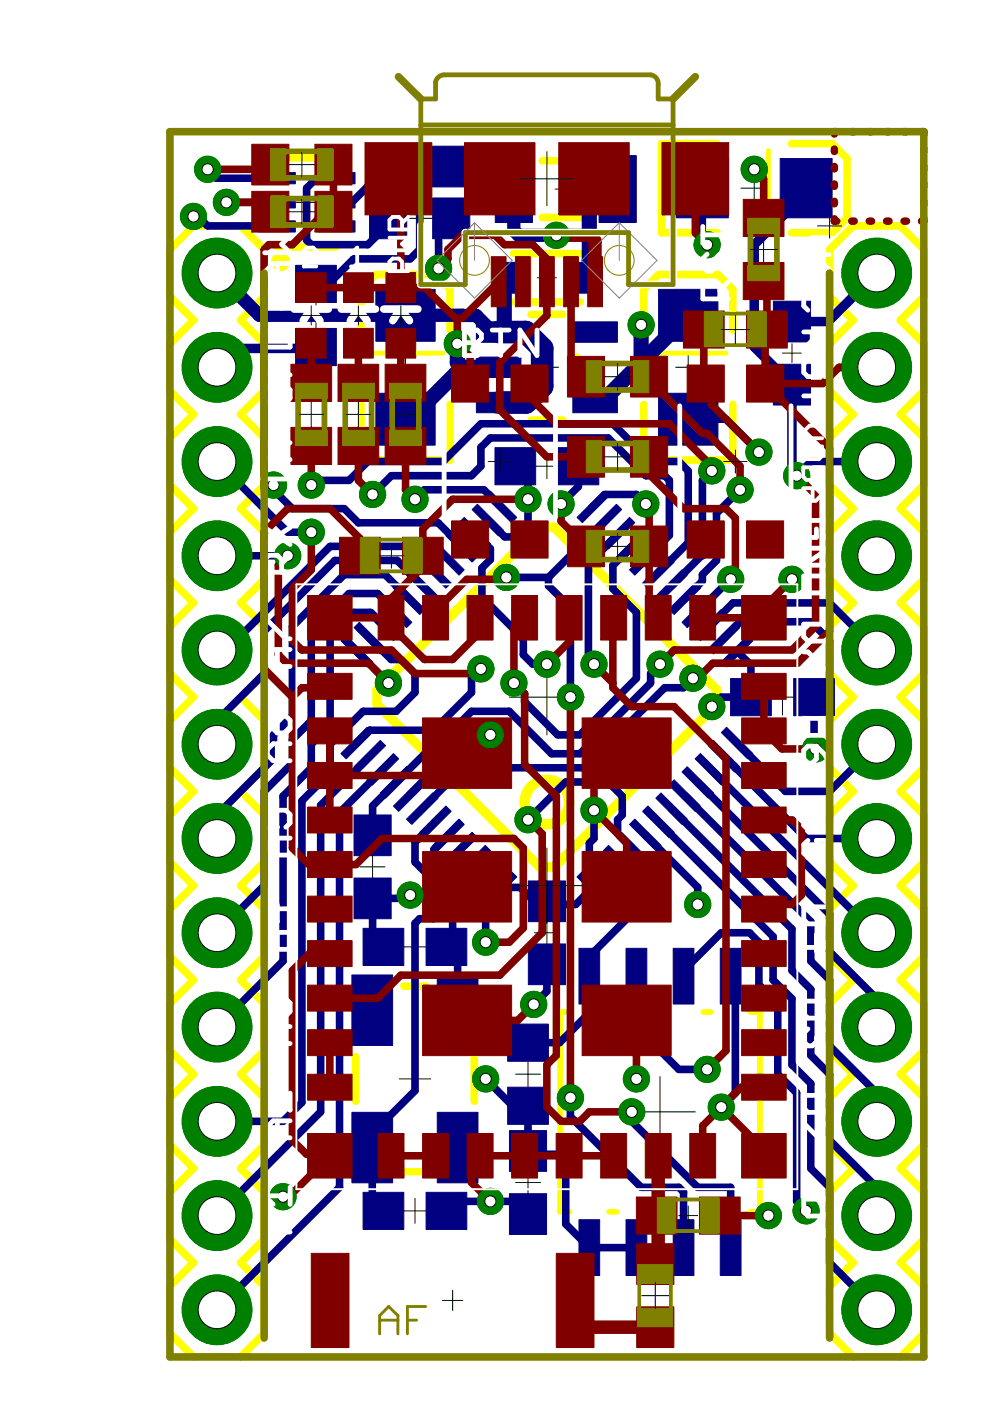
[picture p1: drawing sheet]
<svg xmlns="http://www.w3.org/2000/svg" width="210mm" height="297mm" viewBox="0 0 210 297" stroke-linecap="round" stroke-linejoin="round" font-family="sans-serif">
<g fill="none" stroke="#000" stroke-width=".21">
<path d="M86.3 35.3h5.3M89 32.7v5.2M120 37.8v4.6M157.1 39.9h5.6M159.9 37.1v5.6M42.2 57.9h7.7M46 54v7.7M62.8 42.9h4.4M65 40.7v4.4M86.1 46.3h5.7M89 43.4v5.7M113.9 58.9h4.1"/>
<path d="M116 56.9v4M117.7 40.1h4.5M182 57.9h7.7M185.9 54v7.7M64.2 66.9h5.6M67 64v5.7M83.3 77.9h5.3M86 75.2v5.3M113.5 77.9h4.9M116 75.4v5M143.3 77.9h5.3M145.9 75.2v5.3"/>
<path d="M165.9 74.9h4M167.9 72.9v4M113.3 98.8h5.3M116 96.2v5.3M116 139.8v16M108 147.8h16M162.1 147.8h7.6M165.9 144v7.6M76.3 183.8h5.3M79 181.1v5.3M88 198.1v5.3M113.3 197.8h5.3"/>
<path d="M116 195.1v5.3M85.3 200.8h5.3M84.6 228.7h6.7M88 225.4v6.7M109.3 227.8h5.3M112 225.1v5.3M132.5 235.7h14.9M139.9 228.3v14.9M85.3 256.7h5.3M88 254.1v5.3M109.3 250.7h5.3M112 248.1v5.3"/>
</g>
<g fill="none" stroke="#ff0" stroke-width="1.6">
<path d="M58.7 33.5h12.6M115 34.1h9.9M152 30.5h-11.7v18.8h11.7M167.8 30.5h8.6l3.2 3.1v12.6l-3.2 3.1h-8.6M41 47.9h10l5 5v10l-5 5 5 5v10l-5 5 5 5v9.9l-5 5 5 5v10l-5 5 5 5v10l-5 5 5 5v10l-5 5 5 5v10l-5 5 5 5v10l-5 5 5 5v10l-5 5 5 4.9v10l-5 5 5 5v10l-5 5 5 5v10l-5 5h-10l-5-5v-10l5-5-5-5v-10l5-5-5-5v-10l5-4.9-5-5v-10l5-5-5-5v-10l5-5-5-5v-10l5-5-5-5v-10l5-5-5-5v-10l5-5-5-5v-10l5-5-5-5v-9.9l5-5-5-5v-10l5-5-5-5v-10zM58.7 52.3h12.6M108.9 53.8h14.1M112 53.8v10.2M115 46.1h9.9M180.9 47.9h10l5 5v10l-5 5 5 5v10l-5 5 5 5v9.9l-5 5 5 5v10l-5 5 5 5v10l-5 5 5 5v10l-5 5 5 5v10l-5 5 5 5v10l-5 5 5 5v10l-5 5 5 4.9v10l-5 5 5 5v10l-5 5 5 5v10l-5 5h-10l-5-5v-10l5-5-5-5v-10l5-5-5-5v-10l5-4.9-5-5v-10l5-5-5-5v-10l5-5-5-5v-10l5-5-5-5v-10l5-5-5-5v-10l5-5-5-5v-10l5-5-5-5v-9.9l5-5-5-5v-10l5-5-5-5v-10zM76.5 70v-8.7l3.2-3.1h12.6l3.1 3.1v8.7M108.9 64h14.1"/>
<path d="M112.6 66.7h6.7M122.3 75.8v4.2M136.5 70v-8.7l3.1-3.1h12.6l3.2 3.1v8.7M76.5 85.7v11.8h18.9v-11.8M112.6 89.1h6.7M136.5 85.7v11.8h18.9v-11.8M85.6 209.1h4.7M75.4 224v9.5M100.6 224v9.5M85.6 248.4h4.7"/>
</g>
<path d="M162.9 31.9v16M58.7 54.7h.8v.8M78 74.9h16M137.9 74.9h16" fill="none" stroke="#ff0" stroke-width="1"/>
<path d="M79.9 146.3l34.5-34.5h3.1l34.5 34.5v3.1l-34.5 34.4h-3.1l-34.5-34.4z" fill="none" stroke="#ff0" stroke-width="2"/>
<g fill="#ff0" stroke="#ff0" stroke-width=".21">
<path d="M112 165.9a5.7 5.7 0 0 1 8.9 1.3 5.7 5.7 0 0 1-3.5 8.4 5.7 5.7 0 0 1-7.2-5.5h2a3.7 3.7 0 0 1 5.4-3.4 3.7 3.7 0 0 1 .6 6.3 3.7 3.7 0 0 1-5.9-2.4l-.1-.5h-2a5.7 5.7 0 0 1 1.8-4.2z" fill-rule="evenodd"/>
<path d="M58.2 54.1a1.92 1.92 0 0 1 3 .5 1.92 1.92 0 0 1-1.2 2.7 1.92 1.92 0 0 1-2.4-1.8h1.6a.31 .31 0 0 1 .5-.2 .31 .31 0 0 1 0 .5 .31 .31 0 0 1-.5-.2l-1.6-.1 .3-1z" fill-rule="evenodd"/>
</g>
<path d="M120.8 214.6h-2.1v42.3h2.1M129.1 214.6h1.6M139.1 214.6h1.6M149.1 214.6h1.6M159.1 214.6h2v42.3h-2M118.7 233.3a2.4 2.4 0 0 1 2.5 2.4 2.4 2.4 0 0 1-2.5 2.4M129.1 256.9h1.6M139.1 256.9h1.6M149.1 256.9h1.6" fill="none" stroke="#ff0" stroke-width="1.2"/>
<path d="M113.4 200.9l6.3 6.2M113.4 204h6.3M116.5 200.9v6.2M119.7 200.9l-6.3 6.2" fill="none" stroke="#ff0" stroke-width=".61"/>
<g fill="#000080" stroke="#000080" stroke-width=".21">
<path d="M139.6 83.4h12.6v11h-12.6z"/>
<path d="M139.6 61.3h12.6v11h-12.6z"/>
<path d="M101 83.2h9.4v4.3h-9.4z"/>
<path d="M101 75.7h9.4v4.3h-9.4z"/>
<path d="M101 68.2h9.4v4.4h-9.4z"/>
<path d="M121.5 68.2h9.4v4.4h-9.4z"/>
<path d="M121.5 83.2h9.4v4.3h-9.4z"/>
<path d="M79.7 83.4h12.6v11h-12.6z"/>
<path d="M79.7 61.3h12.6v11h-12.6z"/>
<path d="M92.7 206.7h8.6v15h-8.6z"/>
<path d="M74.6 235.8h8.6v15h-8.6z"/>
<path d="M74.6 206.7h8.6v15h-8.6z"/>
<path d="M92.7 235.8h8.6v15h-8.6z"/>
<path d="M77 252.8h8.6v7.9h-8.6z"/>
<path d="M90.3 252.8h8.7v7.9h-8.7z"/>
<path d="M90.3 196.8h8.7v7.9h-8.7z"/>
<path d="M77 196.8h8.6v7.9h-8.6z"/>
<path d="M105 33h7.9v14.2h-7.9z"/>
<path d="M127 33h7.9v14.2h-7.9z"/>
<path d="M104.4 55.6h5v6.5h-5z"/>
<path d="M122.5 55.6h5v6.5h-5z"/>
<path d="M108.4 184.8l1.2 1.1-5.6 5.6-1.1-1.1z"/>
<path d="M100.1 187.6l5.6-5.6 1.1 1.1-5.6 5.6z"/>
<path d="M102.9 179.2l1.1 1.2-5.6 5.5-1.1-1.1z"/>
<path d="M100.1 176.5l1.1 1.1-5.5 5.5-1.2-1.1z"/>
<path d="M97.3 173.7l1.1 1.1-5.5 5.6-1.1-1.2z"/>
<path d="M94.5 170.9l1.2 1.1-5.6 5.6-1.1-1.1z"/>
<path d="M86.2 173.7l5.6-5.6 1.1 1.1-5.6 5.6z"/>
<path d="M89 165.3l1.1 1.2-5.6 5.5-1.1-1.1z"/>
<path d="M80.6 168.1l5.6-5.5 1.1 1.1-5.6 5.5z"/>
<path d="M83.4 159.8l1.1 1.1-5.5 5.6-1.1-1.2z"/>
<path d="M80.6 157l1.1 1.1-5.5 5.6-1.1-1.1z"/>
<path d="M72.3 159.8l5.6-5.6 1.1 1.1-5.6 5.6z"/>
<path d="M72.3 135.8l1.1-1.1 5.6 5.6-1.1 1.1z"/>
<path d="M76.2 132l5.5 5.5-1.1 1.1-5.5-5.5z"/>
<path d="M77.9 130.3l1.1-1.1 5.5 5.5-1.1 1.1z"/>
<path d="M80.6 127.5l1.1-1.1 5.6 5.6-1.1 1.1z"/>
<path d="M84.5 123.6l5.6 5.6-1.1 1.1-5.6-5.6z"/>
<path d="M87.3 120.8l5.6 5.6-1.1 1.1-5.6-5.6z"/>
<path d="M90.1 118l5.6 5.6-1.2 1.1-5.5-5.5z"/>
<path d="M91.8 116.4l1.1-1.1 5.5 5.5-1.1 1.1z"/>
<path d="M95.7 112.5l5.5 5.5-1.1 1.2-5.6-5.6z"/>
<path d="M98.4 109.7l5.6 5.6-1.1 1.1-5.6-5.6z"/>
<path d="M101.2 106.9l5.6 5.6-1.1 1.1-5.6-5.6z"/>
<path d="M104 104.1l5.6 5.6-1.2 1.1-5.5-5.5z"/>
<path d="M127.9 104.1l1.1 1.2-5.5 5.5-1.2-1.1z"/>
<path d="M130.7 106.9l1.1 1.1-5.6 5.6-1.1-1.1z"/>
<path d="M133.5 109.7l1.1 1.1-5.6 5.6-1.1-1.1z"/>
<path d="M136.2 112.5l1.2 1.1-5.6 5.6-1.1-1.2z"/>
<path d="M133.5 120.8l5.5-5.5 1.1 1.1-5.5 5.5z"/>
<path d="M141.8 118l1.1 1.2-5.5 5.5-1.2-1.1z"/>
<path d="M144.6 120.8l1.1 1.1-5.6 5.6-1.1-1.1z"/>
<path d="M147.4 123.6l1.1 1.1-5.6 5.6-1.1-1.1z"/>
<path d="M150.2 126.4l1.1 1.1-5.6 5.6-1.1-1.1z"/>
<path d="M153 129.2l1.1 1.1-5.6 5.5-1.1-1.1z"/>
<path d="M155.7 132l1.1 1.1-5.5 5.5-1.1-1.1z"/>
<path d="M153 140.3l5.5-5.6 1.1 1.1-5.5 5.6z"/>
<path d="M154.1 154.2l5.5 5.6-1.1 1.1-5.5-5.6z"/>
<path d="M150.2 158.1l1.1-1.1 5.5 5.6-1.1 1.1z"/>
<path d="M148.5 159.8l5.6 5.5-1.1 1.2-5.6-5.6z"/>
<path d="M145.7 162.6l5.6 5.5-1.1 1.1-5.6-5.5z"/>
<path d="M142.9 165.3l5.6 5.6-1.1 1.1-5.6-5.5z"/>
<path d="M140.1 168.1l5.6 5.6-1.1 1.1-5.6-5.6z"/>
<path d="M137.4 170.9l5.5 5.6-1.1 1.1-5.6-5.6z"/>
<path d="M134.6 173.7l5.5 5.5-1.1 1.2-5.5-5.6z"/>
<path d="M131.8 176.5l5.6 5.5-1.2 1.1-5.5-5.5z"/>
<path d="M129 179.2l5.6 5.6-1.1 1.1-5.6-5.5z"/>
<path d="M126.2 182l5.6 5.6-1.1 1.1-5.6-5.6z"/>
<path d="M123.5 184.8l5.5 5.6-1.1 1.1-5.6-5.6z"/>
<path d="M112 186.8h7.9v8.6h-7.9z"/>
<path d="M112 200.1h7.9v8.7h-7.9z"/>
<path d="M154.9 143.9h8.6v7.8h-8.6z"/>
<path d="M168.3 143.9h8.6v7.8h-8.6z"/>
<path d="M122.7 201.1h4.4v11.8h-4.4z"/>
<path d="M132.7 201.1h4.4v11.8h-4.4z"/>
<path d="M142.7 201.1h4.4v11.8h-4.4z"/>
<path d="M152.7 201.1h4.4v11.8h-4.4z"/>
<path d="M152.7 258.6h4.4v11.8h-4.4z"/>
<path d="M142.7 258.6h4.4v11.8h-4.4z"/>
<path d="M132.7 258.6h4.4v11.8h-4.4z"/>
<path d="M122.7 258.6h4.4v11.8h-4.4z"/>
<path d="M62.7 69.6h8.6v7.9h-8.6z"/>
<path d="M62.7 56.3h8.6v7.8h-8.6z"/>
<path d="M78.4 31h7.8v8.6h-7.8z"/>
<path d="M91.7 31h7.9v8.6h-7.9z"/>
<path d="M91.7 42h7.9v8.6h-7.9z"/>
<path d="M78.4 42h7.8v8.6h-7.8z"/>
<path d="M118.3 94.9h8.7v7.9h-8.7z"/>
<path d="M104.9 94.9h8.7v7.9h-8.7z"/>
<path d="M54.8 46.8h7.8v2.4h-7.8z"/>
<path d="M54.8 41.7h7.8v2.4h-7.8z"/>
<path d="M54.8 36.6h7.8v2.4h-7.8z"/>
<path d="M67.5 46.8h7.8v2.4h-7.8z"/>
<path d="M67.5 41.7h7.8v2.4h-7.8z"/>
<path d="M67.5 36.6h7.8v2.4h-7.8z"/>
<path d="M107.6 217.1h8.7v7.9h-8.7z"/>
<path d="M107.6 230.5h8.7v7.9h-8.7z"/>
<path d="M108 239.7h7.9v8.6h-7.9z"/>
<path d="M108 253.1h7.9v8.6h-7.9z"/>
<path d="M143.4 33.6h11v12.6h-11z"/>
<path d="M165.4 33.6h11v12.6h-11z"/>
<path d="M75.1 172.8h7.8v8.6h-7.8z"/>
<path d="M75.1 186.2h7.8v8.6h-7.8z"/>
<path d="M164 63.9h7.9v8.6h-7.9z"/>
<path d="M164 77.2h7.9v8.7h-7.9z"/>
</g>
<g fill="none" stroke="#000080" stroke-width="1.6">
<path d="M44 35.9l1.9 1.9h12.8M71.4 37.8h-4.3l-2.1 2.1v11l1 1h12l2-2v-1.3l2.3-2.3M82.3 35.3l.6 .6M95.7 35.3l2 2h8.4l2.8 2.8M148.9 39.9v11l1 1M41 45.9h1l2 2 14.7 .1M48 42.9h10.7M71.4 48v-5.1h3.2l7.6-7.6h4.2l2.6 2.6v15l-2 2h-12l-5.3 5.3h-2.7M95.7 46.3v1.3l2.3 2.3v-1l-3-3v2.1l-2 2v6.9M130.8 40.1h.2M106.9 69.2l-1.2 1.2M46 97.9l15 14.9h5"/>
<path d="M109.3 98.8l2.7 2.7v11.3l-1 1h-4l-3.6-3.5M122.6 98.8v4.3l-3.6 3.7M145.9 88.9h8l7 7M150.9 99.8l-2 2.1v15.9h-.2l-6.3 6.4M185.9 97.9h-14l-3 3M46 117.8h15M58 102.8v1l4 4h11l3 3h16.9l5 5M66 102.8l1-.9h7l4-4h16l8-8h27.9l8 8h6l2 1.9v15.3l-6.3 6.3M79 104.8l4-3.9h17l2-2.1v-4l2-1.9h24.9l8 8h4l1 1v11.6l-5.1 5.1M88 105.9l2-2.1h12.6l3.6 3.7M100.6 113.1l3.4 3.3v2.2l-1.8 1.8v6.2l8.8 8.8v3.4l2 2h3M128.5 110.3l-12.2 12.1"/>
<path d="M131.3 113.1l-6.5 6.4v20.1l1.1 1.2M134 115.8l-4.1 4.1v4.9l5 5v14l-11.9 12h-4.8l-7-7v-1.7l-2.2-2.3M136.9 106.8l-2-2h-6.6l-2.7 2.7M156.9 103.8l-5 5v10l-3 3v1.4l-3.7 3.8M75.6 138.1l6.8 6.7M78.4 135.3l4.5 4.5h2.1l3 3v4l-4 4h-7l-7 7v6l-6 6v63.9l-4 4h-14M81.2 132.5l-2.7-2.7h-3.5l-5 5v19l-4 4v5l-6 6v35l-14 14M83.9 129.7l-3.8-3.9h-6.1l-8 8v19l-4 4v5l-6 6v20l-10 10M86.7 127l-5.1-5.2h-8.6l-11 11v19l-4 4v5l-12 12v5M89.5 124.2l-5.3-5.4h-13.2l-15 15v9l-10 10v5M92.3 121.4l-5.5-5.6h-16.8l-22 22h-2M107.4 122.4h8.9"/>
<path d="M116.3 122.4v1.8l4.6 4.6v19M150.7 132.5l4.7-4.7h20.5l10 10M153.5 135.2l3.5-3.4h14.9l4 4v8.7l-3.3 3.3v10.7l.3 .3M154.9 122.8l-7 6.9M156.3 138.1l2.9 2.9v6.8h-6.3l-2 2M102 141.8l-2 2v3l-8 8h-13.6l-2.8 2.7M104 155.8h-4.4l-12.9 12.9M139.9 140.8l-2 2v2l-14.9 15h-6.1l-8.9-9h-8l-9 9h-.9l-11.1 11.1v6.2M146.9 143.8l-2 2h-4l-16.9 17h-25.8l-8.7 8.6M156.3 157.5l10.2 10.3h9.4l10-10M78.4 160.3l-10.4 10.4v65l-22 22M81.2 163.1l-9.2 9.2v79.4l-26 26"/>
<path d="M92.3 174.2l-4.3 4.4v4.2l5 5v6l-1 1h-3l-1 1v35.4l-9.1 9.1v14.1l2.4 2.3M95.1 177l-3.1 3.1v2.7l4 4v12.7l-1.3 1.3 2.3 2.3v11.1M112 173.8l8-8h8.9l3 3v4l-1 1v2.9l3.1 3.1M125.9 171.8v6l-1 1v3l4 4-.4-.4M136.8 177l11.1 11.1v3.7M139.6 174.2l24.3 24.4v9.2l4 4v13.9l4 4v18l4 4v16l10 10M142.4 171.4l25.5 25.6v8.8l4 4v14l4 4v13.9l10 10v6M145.2 168.7l26.7 26.7v8.4l4 4v13.9l10 10v6M147.9 165.9l28 27.9v8l10 10v6M150.7 163.1l34.7 34.7h.5M153.5 160.3l17.5 17.5h14.9M87 189.8l-.7 .7h-7.3v8l2.3 2.3"/>
<path d="M106.2 188.2h4.1l5.7 5.6v-2.7M106.6 187.8l-3.6 3.6v8.4M125.7 188.2l-3.6 3.6h-6.1M131.3 182.6l3.6 3.7v6.5l-10 10v12l-6.3 6.3h-6.6M116 204.4v5.8l-2.8 2.8M134.9 207v10.8l9 8.9h6M144.9 207v-1.2l8-8h6l2 2v9l4 4v15l4 3.9v23l2 2M154.9 207l1 1v23.7l-3 3M103 228.7l5.6 5.7h3.4v9.6l.6 .7h6.4l1 1v13.8l4.9 5h10M120.9 232.7v4l15 15h8l1 1v11.8M133.9 235.7v2l14 14h7v12.8M94.7 256.7l2-2h15.3v2.7"/>
</g>
<path d="M106.9 58.9v10.3M131 40.1h-3.3l-2.8 2.8v15.9M97 72.9v4l1 1M98 77.9h7.7M98 77.9l-11 11h-1M135.9 68.9v8M145.9 66.8l-18.4 18.5h-1.3" fill="none" stroke="#000080" stroke-width="3.2"/>
<path d="M170.9 39.9v1l-11 11v21.7l8 8v18.2l1 1.1M185.9 57.9l-10.3 10.3h-7.7M67 73.6l-.3 .3h-16.7l-4 4" fill="none" stroke="#000080" stroke-width="2"/>
<path d="M105.7 70.4h5.8l3.5 3.5v8l-3.5 3.4h-5.8" fill="none" stroke="#000080" stroke-width="4.8"/>
<path d="M46 57.9l9 8.9 46 .1 3.5 3.5h1.2M108.9 40.1v8.8l1.1 1h8M124.9 58.8l.1 .1" fill="none" stroke="#000080" stroke-width="2.8"/>
<circle cx="46" cy="57.9" r="7.4" fill="#008000" stroke="#008000" stroke-width=".21"/>
<circle cx="46" cy="57.9" r="4" fill="#fff" stroke="#000" stroke-width=".21"/>
<circle cx="46" cy="77.9" r="7.4" fill="#008000" stroke="#008000" stroke-width=".21"/>
<circle cx="46" cy="77.9" r="4" fill="#fff" stroke="#000" stroke-width=".21"/>
<circle cx="46" cy="97.9" r="7.4" fill="#008000" stroke="#008000" stroke-width=".21"/>
<circle cx="46" cy="97.9" r="4" fill="#fff" stroke="#000" stroke-width=".21"/>
<circle cx="46" cy="117.8" r="7.4" fill="#008000" stroke="#008000" stroke-width=".21"/>
<circle cx="46" cy="117.8" r="4" fill="#fff" stroke="#000" stroke-width=".21"/>
<circle cx="46" cy="137.8" r="7.4" fill="#008000" stroke="#008000" stroke-width=".21"/>
<circle cx="46" cy="137.8" r="4" fill="#fff" stroke="#000" stroke-width=".21"/>
<circle cx="46" cy="157.8" r="7.4" fill="#008000" stroke="#008000" stroke-width=".21"/>
<circle cx="46" cy="157.8" r="4" fill="#fff" stroke="#000" stroke-width=".21"/>
<circle cx="46" cy="177.8" r="7.4" fill="#008000" stroke="#008000" stroke-width=".21"/>
<circle cx="46" cy="177.8" r="4" fill="#fff" stroke="#000" stroke-width=".21"/>
<circle cx="46" cy="197.8" r="7.4" fill="#008000" stroke="#008000" stroke-width=".21"/>
<circle cx="46" cy="197.8" r="4" fill="#fff" stroke="#000" stroke-width=".21"/>
<circle cx="46" cy="217.8" r="7.4" fill="#008000" stroke="#008000" stroke-width=".21"/>
<circle cx="46" cy="217.8" r="4" fill="#fff" stroke="#000" stroke-width=".21"/>
<circle cx="46" cy="237.7" r="7.4" fill="#008000" stroke="#008000" stroke-width=".21"/>
<circle cx="46" cy="237.7" r="4" fill="#fff" stroke="#000" stroke-width=".21"/>
<circle cx="46" cy="257.7" r="7.4" fill="#008000" stroke="#008000" stroke-width=".21"/>
<circle cx="46" cy="257.7" r="4" fill="#fff" stroke="#000" stroke-width=".21"/>
<circle cx="46" cy="277.7" r="7.4" fill="#008000" stroke="#008000" stroke-width=".21"/>
<circle cx="46" cy="277.7" r="4" fill="#fff" stroke="#000" stroke-width=".21"/>
<circle cx="185.9" cy="57.9" r="7.4" fill="#008000" stroke="#008000" stroke-width=".21"/>
<circle cx="185.9" cy="57.9" r="4" fill="#fff" stroke="#000" stroke-width=".21"/>
<circle cx="185.9" cy="77.9" r="7.4" fill="#008000" stroke="#008000" stroke-width=".21"/>
<circle cx="185.9" cy="77.9" r="4" fill="#fff" stroke="#000" stroke-width=".21"/>
<circle cx="185.9" cy="97.9" r="7.4" fill="#008000" stroke="#008000" stroke-width=".21"/>
<circle cx="185.9" cy="97.9" r="4" fill="#fff" stroke="#000" stroke-width=".21"/>
<circle cx="185.9" cy="117.8" r="7.4" fill="#008000" stroke="#008000" stroke-width=".21"/>
<circle cx="185.9" cy="117.8" r="4" fill="#fff" stroke="#000" stroke-width=".21"/>
<circle cx="185.9" cy="137.8" r="7.4" fill="#008000" stroke="#008000" stroke-width=".21"/>
<circle cx="185.9" cy="137.8" r="4" fill="#fff" stroke="#000" stroke-width=".21"/>
<circle cx="185.9" cy="157.8" r="7.4" fill="#008000" stroke="#008000" stroke-width=".21"/>
<circle cx="185.9" cy="157.8" r="4" fill="#fff" stroke="#000" stroke-width=".21"/>
<circle cx="185.9" cy="177.8" r="7.4" fill="#008000" stroke="#008000" stroke-width=".21"/>
<circle cx="185.9" cy="177.8" r="4" fill="#fff" stroke="#000" stroke-width=".21"/>
<circle cx="185.9" cy="197.8" r="7.4" fill="#008000" stroke="#008000" stroke-width=".21"/>
<circle cx="185.9" cy="197.8" r="4" fill="#fff" stroke="#000" stroke-width=".21"/>
<circle cx="185.9" cy="217.8" r="7.4" fill="#008000" stroke="#008000" stroke-width=".21"/>
<circle cx="185.9" cy="217.8" r="4" fill="#fff" stroke="#000" stroke-width=".21"/>
<circle cx="185.9" cy="237.7" r="7.4" fill="#008000" stroke="#008000" stroke-width=".21"/>
<circle cx="185.9" cy="237.7" r="4" fill="#fff" stroke="#000" stroke-width=".21"/>
<circle cx="185.9" cy="257.7" r="7.4" fill="#008000" stroke="#008000" stroke-width=".21"/>
<circle cx="185.9" cy="257.7" r="4" fill="#fff" stroke="#000" stroke-width=".21"/>
<circle cx="185.9" cy="277.7" r="7.4" fill="#008000" stroke="#008000" stroke-width=".21"/>
<circle cx="185.9" cy="277.7" r="4" fill="#fff" stroke="#000" stroke-width=".21"/>
<circle cx="104" cy="155.8" r="2.77" fill="#008000" stroke="#008000" stroke-width=".21"/>
<circle cx="104" cy="155.8" r="1.19" fill="#fff" stroke="#000" stroke-width=".21"/>
<circle cx="134.9" cy="228.7" r="2.77" fill="#008000" stroke="#008000" stroke-width=".21"/>
<circle cx="134.9" cy="228.7" r="1.19" fill="#fff" stroke="#000" stroke-width=".21"/>
<circle cx="152.9" cy="234.7" r="2.77" fill="#008000" stroke="#008000" stroke-width=".21"/>
<circle cx="152.9" cy="234.7" r="1.19" fill="#fff" stroke="#000" stroke-width=".21"/>
<circle cx="104" cy="254.7" r="2.77" fill="#008000" stroke="#008000" stroke-width=".21"/>
<circle cx="104" cy="254.7" r="1.19" fill="#fff" stroke="#000" stroke-width=".21"/>
<circle cx="149.9" cy="51.9" r="2.77" fill="#008000" stroke="#008000" stroke-width=".21"/>
<circle cx="149.9" cy="51.9" r="1.19" fill="#fff" stroke="#000" stroke-width=".21"/>
<circle cx="167.9" cy="122.8" r="2.77" fill="#008000" stroke="#008000" stroke-width=".21"/>
<circle cx="167.9" cy="122.8" r="1.19" fill="#fff" stroke="#000" stroke-width=".21"/>
<circle cx="160.9" cy="95.9" r="2.77" fill="#008000" stroke="#008000" stroke-width=".21"/>
<circle cx="160.9" cy="95.9" r="1.19" fill="#fff" stroke="#000" stroke-width=".21"/>
<circle cx="60" cy="253.7" r="2.77" fill="#008000" stroke="#008000" stroke-width=".21"/>
<circle cx="60" cy="253.7" r="1.19" fill="#fff" stroke="#000" stroke-width=".21"/>
<circle cx="113.2" cy="213" r="2.77" fill="#008000" stroke="#008000" stroke-width=".21"/>
<circle cx="113.2" cy="213" r="1.19" fill="#fff" stroke="#000" stroke-width=".21"/>
<circle cx="87" cy="189.8" r="2.77" fill="#008000" stroke="#008000" stroke-width=".21"/>
<circle cx="87" cy="189.8" r="1.19" fill="#fff" stroke="#000" stroke-width=".21"/>
<circle cx="172.9" cy="158.8" r="2.77" fill="#008000" stroke="#008000" stroke-width=".21"/>
<circle cx="172.9" cy="158.8" r="1.19" fill="#fff" stroke="#000" stroke-width=".21"/>
<circle cx="97" cy="72.9" r="2.77" fill="#008000" stroke="#008000" stroke-width=".21"/>
<circle cx="97" cy="72.9" r="1.19" fill="#fff" stroke="#000" stroke-width=".21"/>
<circle cx="125.9" cy="171.8" r="2.77" fill="#008000" stroke="#008000" stroke-width=".21"/>
<circle cx="125.9" cy="171.8" r="1.19" fill="#fff" stroke="#000" stroke-width=".21"/>
<circle cx="147.9" cy="191.8" r="2.77" fill="#008000" stroke="#008000" stroke-width=".21"/>
<circle cx="147.9" cy="191.8" r="1.19" fill="#fff" stroke="#000" stroke-width=".21"/>
<circle cx="112" cy="105.9" r="2.77" fill="#008000" stroke="#008000" stroke-width=".21"/>
<circle cx="112" cy="105.9" r="1.19" fill="#fff" stroke="#000" stroke-width=".21"/>
<circle cx="162.9" cy="257.7" r="2.77" fill="#008000" stroke="#008000" stroke-width=".21"/>
<circle cx="162.9" cy="257.7" r="1.19" fill="#fff" stroke="#000" stroke-width=".21"/>
<circle cx="41" cy="45.9" r="2.77" fill="#008000" stroke="#008000" stroke-width=".21"/>
<circle cx="41" cy="45.9" r="1.19" fill="#fff" stroke="#000" stroke-width=".21"/>
<circle cx="118" cy="49.9" r="2.77" fill="#008000" stroke="#008000" stroke-width=".21"/>
<circle cx="118" cy="49.9" r="1.19" fill="#fff" stroke="#000" stroke-width=".21"/>
<circle cx="103" cy="199.8" r="2.77" fill="#008000" stroke="#008000" stroke-width=".21"/>
<circle cx="103" cy="199.8" r="1.19" fill="#fff" stroke="#000" stroke-width=".21"/>
<circle cx="170.9" cy="256.7" r="2.77" fill="#008000" stroke="#008000" stroke-width=".21"/>
<circle cx="170.9" cy="256.7" r="1.19" fill="#fff" stroke="#000" stroke-width=".21"/>
<circle cx="103" cy="228.7" r="2.77" fill="#008000" stroke="#008000" stroke-width=".21"/>
<circle cx="103" cy="228.7" r="1.19" fill="#fff" stroke="#000" stroke-width=".21"/>
<circle cx="150.9" cy="149.8" r="2.77" fill="#008000" stroke="#008000" stroke-width=".21"/>
<circle cx="150.9" cy="149.8" r="1.19" fill="#fff" stroke="#000" stroke-width=".21"/>
<circle cx="119" cy="106.8" r="2.77" fill="#008000" stroke="#008000" stroke-width=".21"/>
<circle cx="119" cy="106.8" r="1.19" fill="#fff" stroke="#000" stroke-width=".21"/>
<circle cx="159.9" cy="35.9" r="2.77" fill="#008000" stroke="#008000" stroke-width=".21"/>
<circle cx="159.9" cy="35.9" r="1.19" fill="#fff" stroke="#000" stroke-width=".21"/>
<circle cx="44" cy="35.9" r="2.77" fill="#008000" stroke="#008000" stroke-width=".21"/>
<circle cx="44" cy="35.9" r="1.19" fill="#fff" stroke="#000" stroke-width=".21"/>
<circle cx="135.9" cy="68.9" r="2.77" fill="#008000" stroke="#008000" stroke-width=".21"/>
<circle cx="135.9" cy="68.9" r="1.19" fill="#fff" stroke="#000" stroke-width=".21"/>
<circle cx="88" cy="105.9" r="2.77" fill="#008000" stroke="#008000" stroke-width=".21"/>
<circle cx="88" cy="105.9" r="1.19" fill="#fff" stroke="#000" stroke-width=".21"/>
<circle cx="120.9" cy="232.7" r="2.77" fill="#008000" stroke="#008000" stroke-width=".21"/>
<circle cx="120.9" cy="232.7" r="1.19" fill="#fff" stroke="#000" stroke-width=".21"/>
<circle cx="107.4" cy="122.4" r="2.77" fill="#008000" stroke="#008000" stroke-width=".21"/>
<circle cx="107.4" cy="122.4" r="1.19" fill="#fff" stroke="#000" stroke-width=".21"/>
<circle cx="120.9" cy="147.8" r="2.77" fill="#008000" stroke="#008000" stroke-width=".21"/>
<circle cx="120.9" cy="147.8" r="1.19" fill="#fff" stroke="#000" stroke-width=".21"/>
<circle cx="149.9" cy="226.7" r="2.77" fill="#008000" stroke="#008000" stroke-width=".21"/>
<circle cx="149.9" cy="226.7" r="1.19" fill="#fff" stroke="#000" stroke-width=".21"/>
<circle cx="125.9" cy="140.8" r="2.77" fill="#008000" stroke="#008000" stroke-width=".21"/>
<circle cx="125.9" cy="140.8" r="1.19" fill="#fff" stroke="#000" stroke-width=".21"/>
<circle cx="116" cy="140.8" r="2.77" fill="#008000" stroke="#008000" stroke-width=".21"/>
<circle cx="116" cy="140.8" r="1.19" fill="#fff" stroke="#000" stroke-width=".21"/>
<circle cx="112" cy="173.8" r="2.77" fill="#008000" stroke="#008000" stroke-width=".21"/>
<circle cx="112" cy="173.8" r="1.19" fill="#fff" stroke="#000" stroke-width=".21"/>
<circle cx="156.9" cy="103.8" r="2.77" fill="#008000" stroke="#008000" stroke-width=".21"/>
<circle cx="156.9" cy="103.8" r="1.19" fill="#fff" stroke="#000" stroke-width=".21"/>
<circle cx="154.9" cy="122.8" r="2.77" fill="#008000" stroke="#008000" stroke-width=".21"/>
<circle cx="154.9" cy="122.8" r="1.19" fill="#fff" stroke="#000" stroke-width=".21"/>
<circle cx="146.9" cy="143.8" r="2.77" fill="#008000" stroke="#008000" stroke-width=".21"/>
<circle cx="146.9" cy="143.8" r="1.19" fill="#fff" stroke="#000" stroke-width=".21"/>
<circle cx="150.9" cy="99.8" r="2.77" fill="#008000" stroke="#008000" stroke-width=".21"/>
<circle cx="150.9" cy="99.8" r="1.19" fill="#fff" stroke="#000" stroke-width=".21"/>
<circle cx="102" cy="141.8" r="2.77" fill="#008000" stroke="#008000" stroke-width=".21"/>
<circle cx="102" cy="141.8" r="1.19" fill="#fff" stroke="#000" stroke-width=".21"/>
<circle cx="66" cy="112.8" r="2.77" fill="#008000" stroke="#008000" stroke-width=".21"/>
<circle cx="66" cy="112.8" r="1.19" fill="#fff" stroke="#000" stroke-width=".21"/>
<circle cx="82.4" cy="144.8" r="2.77" fill="#008000" stroke="#008000" stroke-width=".21"/>
<circle cx="82.4" cy="144.8" r="1.19" fill="#fff" stroke="#000" stroke-width=".21"/>
<circle cx="61" cy="117.8" r="2.77" fill="#008000" stroke="#008000" stroke-width=".21"/>
<circle cx="61" cy="117.8" r="1.19" fill="#fff" stroke="#000" stroke-width=".21"/>
<circle cx="79" cy="104.8" r="2.77" fill="#008000" stroke="#008000" stroke-width=".21"/>
<circle cx="79" cy="104.8" r="1.19" fill="#fff" stroke="#000" stroke-width=".21"/>
<circle cx="66" cy="102.8" r="2.77" fill="#008000" stroke="#008000" stroke-width=".21"/>
<circle cx="66" cy="102.8" r="1.19" fill="#fff" stroke="#000" stroke-width=".21"/>
<circle cx="136.9" cy="106.8" r="2.77" fill="#008000" stroke="#008000" stroke-width=".21"/>
<circle cx="136.9" cy="106.8" r="1.19" fill="#fff" stroke="#000" stroke-width=".21"/>
<circle cx="133.9" cy="235.7" r="2.77" fill="#008000" stroke="#008000" stroke-width=".21"/>
<circle cx="133.9" cy="235.7" r="1.19" fill="#fff" stroke="#000" stroke-width=".21"/>
<circle cx="109" cy="144.8" r="2.77" fill="#008000" stroke="#008000" stroke-width=".21"/>
<circle cx="109" cy="144.8" r="1.19" fill="#fff" stroke="#000" stroke-width=".21"/>
<circle cx="58" cy="102.8" r="2.77" fill="#008000" stroke="#008000" stroke-width=".21"/>
<circle cx="58" cy="102.8" r="1.19" fill="#fff" stroke="#000" stroke-width=".21"/>
<circle cx="93" cy="56.9" r="2.77" fill="#008000" stroke="#008000" stroke-width=".21"/>
<circle cx="93" cy="56.9" r="1.19" fill="#fff" stroke="#000" stroke-width=".21"/>
<circle cx="139.9" cy="140.8" r="2.77" fill="#008000" stroke="#008000" stroke-width=".21"/>
<circle cx="139.9" cy="140.8" r="1.19" fill="#fff" stroke="#000" stroke-width=".21"/>
<circle cx="168.9" cy="100.9" r="2.77" fill="#008000" stroke="#008000" stroke-width=".21"/>
<circle cx="168.9" cy="100.9" r="1.19" fill="#fff" stroke="#000" stroke-width=".21"/>
<circle cx="48" cy="42.9" r="2.77" fill="#008000" stroke="#008000" stroke-width=".21"/>
<circle cx="48" cy="42.9" r="1.19" fill="#fff" stroke="#000" stroke-width=".21"/>
<g fill="#800000" stroke="#800000" stroke-width=".21">
<path d="M81.7 77.2h8.6v7.9h-8.6z"/>
<path d="M81.7 90.6h8.6v7.9h-8.6z"/>
<path d="M81.8 57.8h6.3v6.3h-6.3z"/>
<path d="M81.8 69.6h6.3v6.3h-6.3z"/>
<path d="M133.7 92.5h7.9v8.7h-7.9z"/>
<path d="M120.3 92.5h7.9v8.7h-7.9z"/>
<path d="M133.7 75.5h7.9v8.7h-7.9z"/>
<path d="M120.3 75.5h7.9v8.7h-7.9z"/>
<path d="M124.6 54.4h3.1v10.6h-3.1z"/>
<path d="M104.2 54.4h3.1v10.6h-3.1z"/>
<path d="M119.5 54.4h3.1v10.6h-3.1z"/>
<path d="M114.4 54.4h3.1v10.6h-3.1z"/>
<path d="M109.3 54.4h3.1v10.6h-3.1z"/>
<path d="M140.3 30.2h14.2v15.4h-14.2z"/>
<path d="M77.4 30.2h14.2v15.4h-14.2z"/>
<path d="M118.5 30.2h14.9v15.4h-14.9z"/>
<path d="M98.5 30.2h14.9v15.4h-14.9z"/>
<path d="M157.2 126.3h9.5v9.4h-9.5z"/>
<path d="M65.2 126.3h9.5v9.4h-9.5z"/>
<path d="M65.2 240.3h9.5v9.5h-9.5z"/>
<path d="M157.2 240.3h9.5v9.5h-9.5z"/>
<path d="M157.2 227.8h9.5v5.5h-9.5z"/>
<path d="M157.2 218.3h9.5v5.5h-9.5z"/>
<path d="M157.2 208.9h9.5v5.5h-9.5z"/>
<path d="M157.2 199.4h9.5v5.5h-9.5z"/>
<path d="M157.2 190h9.5v5.5h-9.5z"/>
<path d="M157.2 180.6h9.5v5.5h-9.5z"/>
<path d="M157.2 171.1h9.5v5.5h-9.5z"/>
<path d="M157.2 161.7h9.5v5.5h-9.5z"/>
<path d="M157.2 152.2h9.5v5.5h-9.5z"/>
<path d="M157.2 142.8h9.5v5.5h-9.5z"/>
<path d="M146.2 240.3h5.5v9.5h-5.5z"/>
<path d="M136.8 240.3h5.5v9.5h-5.5z"/>
<path d="M127.4 240.3h5.5v9.5h-5.5z"/>
<path d="M117.9 240.3h5.5v9.5h-5.5z"/>
<path d="M108.5 240.3h5.5v9.5h-5.5z"/>
<path d="M99 240.3h5.5v9.5h-5.5z"/>
<path d="M89.6 240.3h5.5v9.5h-5.5z"/>
<path d="M80.2 240.3h5.5v9.5h-5.5z"/>
<path d="M146.2 126.3h5.5v9.4h-5.5z"/>
<path d="M136.8 126.3h5.5v9.4h-5.5z"/>
<path d="M127.4 126.3h5.5v9.4h-5.5z"/>
<path d="M117.9 126.3h5.5v9.4h-5.5z"/>
<path d="M108.5 126.3h5.5v9.4h-5.5z"/>
<path d="M99 126.3h5.5v9.4h-5.5z"/>
<path d="M89.6 126.3h5.5v9.4h-5.5z"/>
<path d="M80.2 126.3h5.5v9.4h-5.5z"/>
<path d="M65.2 142.8h9.5v5.5h-9.5z"/>
<path d="M65.2 152.2h9.5v5.5h-9.5z"/>
<path d="M65.2 161.7h9.5v5.5h-9.5z"/>
<path d="M65.2 171.1h9.5v5.5h-9.5z"/>
<path d="M65.2 180.6h9.5v5.5h-9.5z"/>
<path d="M65.2 190h9.5v5.5h-9.5z"/>
<path d="M65.2 199.4h9.5v5.5h-9.5z"/>
<path d="M65.2 208.9h9.5v5.5h-9.5z"/>
<path d="M65.2 218.3h9.5v5.5h-9.5z"/>
<path d="M65.2 227.8h9.5v5.5h-9.5z"/>
<path d="M123.4 152.2h18.9v15h-18.9z"/>
<path d="M89.6 152.2h18.9v15h-18.9z"/>
<path d="M89.6 180.6h18.9v14.9h-18.9z"/>
<path d="M89.6 208.9h18.9v14.9h-18.9z"/>
<path d="M123.4 208.9h18.9v14.9h-18.9z"/>
<path d="M123.4 180.6h18.9v14.9h-18.9z"/>
<path d="M117.9 265.7h8v20h-8z"/>
<path d="M66 265.7h8v20h-8z"/>
<path d="M134.9 253.8h8.7v7.9h-8.7z"/>
<path d="M148.3 253.8h8.6v7.9h-8.6z"/>
<path d="M135 277.1h7.9v8.6h-7.9z"/>
<path d="M135 263.7h7.9v8.6h-7.9z"/>
<path d="M72 113.9h8.6v7.9h-8.6z"/>
<path d="M85.3 113.9h8.7v7.9h-8.7z"/>
<path d="M145.7 77.4h7.9v7.9h-7.9z"/>
<path d="M158.3 77.4h7.9v7.9h-7.9z"/>
<path d="M145.7 110.4h7.9v7.9h-7.9z"/>
<path d="M158.3 110.4h7.9v7.9h-7.9z"/>
<path d="M157.6 55.6h8.6v7.9h-8.6z"/>
<path d="M157.6 42.3h8.6v7.8h-8.6z"/>
<path d="M95.7 77.4h7.9v7.9h-7.9z"/>
<path d="M108.3 77.4h7.9v7.9h-7.9z"/>
<path d="M95.7 110.4h7.9v7.9h-7.9z"/>
<path d="M108.3 110.4h7.9v7.9h-7.9z"/>
<path d="M61.7 77.2h8.6v7.9h-8.6z"/>
<path d="M61.7 90.6h8.6v7.9h-8.6z"/>
<path d="M62.8 57.8h6.4v6.3h-6.4z"/>
<path d="M62.8 69.6h6.4v6.3h-6.4z"/>
<path d="M72.8 57.8h6.3v6.3h-6.3z"/>
<path d="M72.8 69.6h6.3v6.3h-6.3z"/>
<path d="M71.7 77.2h8.6v7.9h-8.6z"/>
<path d="M71.7 90.6h8.6v7.9h-8.6z"/>
<path d="M53.4 30.6h7.9v8.6h-7.9z"/>
<path d="M66.8 30.6h7.8v8.6h-7.8z"/>
<path d="M144.9 65.9h8.6v7.9h-8.6z"/>
<path d="M158.3 65.9h8.6v7.9h-8.6z"/>
<path d="M133.7 111.5h7.9v8.7h-7.9z"/>
<path d="M120.3 111.5h7.9v8.7h-7.9z"/>
<path d="M66.8 40.6h7.8v8.6h-7.8z"/>
<path d="M53.4 40.6h7.9v8.6h-7.9z"/>
</g>
<g fill="none" stroke="#800000" stroke-width="1.6">
<path d="M57.3 34.9l-1 1h-12.3M70.7 34.9v10h-1.7l-7 7h-5l-1 1v48l2 1.9M84.5 37.9l.5 .5v22.6M147.4 37.9v11.5l2.5 2.5M159.9 35.9l2 2v8.3M176.9 31.6v.5M176.9 35.3v.5M176.9 39v.5M177.4 27.9h-.5v.5M180.6 27.9h.5M184.3 27.9h.5M188 27.9h.5"/>
<path d="M191.7 27.9h.5M195.4 27.9h.5v.5M195.9 31.6v.5M195.9 35.3v.5M195.9 39v.5M48 42.9h7.3l2 2M93 56.9l2-2v-2l3-3h7l2 2h6l3 3v12l-10 10v10l10 10h8.2M105.7 59.7l-7.7 7.8h-1v5.4l2.7 2.7v5.7h1.7M121.1 59.7v17l3.1 3.2M161.9 59.6l.7 .7v9.6l-.4 .4v11M176.9 46.4v.5h.5M176.9 42.7v.5"/>
<path d="M180.6 46.9h.5M184.3 46.9h.5M188 46.9h.5M191.7 46.9h.5M195.9 42.7v.5M195.9 46.4v.5h-.5M66 61h24.1l6.9 6.9M66 72.8v8.4M76 72.8v8.4M85 72.8v7.4l1 1M137.9 79.9h-.3v.7l11.3 11.3h1l7 6.9v5M149.2 69.9v8.7l1.6 1.6"/>
<path d="M185.9 77.9h-8l-3.5 3.4h-12.2M66 94.6v8.2M76 94.6v7.3l3 2.9M86 94.6v9.2l2 2.1M112.3 81.3v2.9l5.7 5.7h23.9l9 8.9v1M137.6 96.9v3.6l7.3 7.3h9l2 2v12l-1 1M150.8 80.2l-1.2 1.1M150.8 80.2v5.7l10.1 10M162.2 81.3l13.7 13.7v38.8l-6.8 6.8h-18l-3.2 3.2h-1M61 117.8l-2 2v19l1.8 1.8h17.4l4.2 4.2M66 112.8v8l-4 4v11l2 2h19l5 5h13l1-1M76.3 117.8v-3.6l-6.3-6.4h-9l-5 5v29l6 6"/>
<path d="M112 105.9h-16l-6.3 6.2v8l-6.8 6.8v5.9l7.1 7h6l5-5v-3l.8-.8M119 106.8v3.7l5.2 5.3M136.9 106.8l.7 .7v21.6l2 1.9M168.9 100.9l4 3.9v28l-5 5h-25l-3 3M83 130.9l-13.1 .1M107.4 122.4l-.4 .4h-8l-6 6v1.5l-.6 .7v-3.6M111.2 131l-2.2 2.2v11.6l2.2 2.3v15l6.8 6.7v55l-2 1.9v9l3 3h4l1.9-2h9M120.7 131v5.1l-4.7 4.7M130.1 131l-.2 .1v14.7l4 4h9l11 11v62l-4 3.9M167.9 122.8l-6 6 .1 2.2h-13M62 147.8v32l3.5 3.5h10l5.5-5.5h28l2 2v17l-3 3h-5M69.9 155v18.9"/>
<path d="M69.9 145.5l-.2 .3h-5.7l-2 2M104 155.8l-3.9 3.9h-1.1l-4.7 4.7h-24.4M120.9 147.8v84.9M125.9 140.8l4 4M130.9 157.8l2 1.9-7 6.9v5.2l7 6.9v9.3l.7 .8M162 145.5v9.5l3.8 3.8h7.1M112 173.8l3 3v21l-9 9h-21l-4.9 4.8h-10.2l.2 .2M162 173.9h6l1.9 1.9v14l-2 2h-5l-.9 .9M99 188l-2.7 2.8-1-1h-8.3M69.9 202.2l1.4-1.4h-4.3l-5 5v35.9l3 3h4.6l.3 .3-8.6 8.7h-1.3M113.2 213l-3.4 3.3h-10.8M132.9 216.3l2 2.1v10.3"/>
<path d="M69.9 221.1v9.4M152.9 234.7l9.1 9.1v1.2M162 230.5h-4.8l-8.2 8.2v6.3M82.9 245h9.5M101.8 245h28.3M101.8 241.6v3.4M101.8 245l-1.8 1.9v3.8l4 4M152.6 257.7h10.3"/>
</g>
<path d="M84.5 37.9h.4" fill="none" stroke="#800000" stroke-width="2"/>
<path d="M118 49.9h6.9l1.3 1.2v8.6" fill="none" stroke="#800000" stroke-width="2.8"/>
<path d="M139.2 257.7v.7l.4 .3M139.6 245v22.4l-.7 .6M121.9 275.7v6l.4-.3h16.6" fill="none" stroke="#800000" stroke-width="2.9"/>
<circle cx="46" cy="57.9" r="7.4" fill="#008000" stroke="#008000" stroke-width=".21"/>
<circle cx="46" cy="57.9" r="4" fill="#fff" stroke="#000" stroke-width=".21"/>
<circle cx="46" cy="77.9" r="7.4" fill="#008000" stroke="#008000" stroke-width=".21"/>
<circle cx="46" cy="77.9" r="4" fill="#fff" stroke="#000" stroke-width=".21"/>
<circle cx="46" cy="97.9" r="7.4" fill="#008000" stroke="#008000" stroke-width=".21"/>
<circle cx="46" cy="97.9" r="4" fill="#fff" stroke="#000" stroke-width=".21"/>
<circle cx="46" cy="117.8" r="7.4" fill="#008000" stroke="#008000" stroke-width=".21"/>
<circle cx="46" cy="117.8" r="4" fill="#fff" stroke="#000" stroke-width=".21"/>
<circle cx="46" cy="137.8" r="7.4" fill="#008000" stroke="#008000" stroke-width=".21"/>
<circle cx="46" cy="137.8" r="4" fill="#fff" stroke="#000" stroke-width=".21"/>
<circle cx="46" cy="157.8" r="7.4" fill="#008000" stroke="#008000" stroke-width=".21"/>
<circle cx="46" cy="157.8" r="4" fill="#fff" stroke="#000" stroke-width=".21"/>
<circle cx="46" cy="177.8" r="7.4" fill="#008000" stroke="#008000" stroke-width=".21"/>
<circle cx="46" cy="177.8" r="4" fill="#fff" stroke="#000" stroke-width=".21"/>
<circle cx="46" cy="197.8" r="7.4" fill="#008000" stroke="#008000" stroke-width=".21"/>
<circle cx="46" cy="197.8" r="4" fill="#fff" stroke="#000" stroke-width=".21"/>
<circle cx="46" cy="217.8" r="7.4" fill="#008000" stroke="#008000" stroke-width=".21"/>
<circle cx="46" cy="217.8" r="4" fill="#fff" stroke="#000" stroke-width=".21"/>
<circle cx="46" cy="237.7" r="7.4" fill="#008000" stroke="#008000" stroke-width=".21"/>
<circle cx="46" cy="237.7" r="4" fill="#fff" stroke="#000" stroke-width=".21"/>
<circle cx="46" cy="257.7" r="7.4" fill="#008000" stroke="#008000" stroke-width=".21"/>
<circle cx="46" cy="257.7" r="4" fill="#fff" stroke="#000" stroke-width=".21"/>
<circle cx="46" cy="277.7" r="7.4" fill="#008000" stroke="#008000" stroke-width=".21"/>
<circle cx="46" cy="277.7" r="4" fill="#fff" stroke="#000" stroke-width=".21"/>
<circle cx="185.9" cy="57.9" r="7.4" fill="#008000" stroke="#008000" stroke-width=".21"/>
<circle cx="185.9" cy="57.9" r="4" fill="#fff" stroke="#000" stroke-width=".21"/>
<circle cx="185.9" cy="77.9" r="7.4" fill="#008000" stroke="#008000" stroke-width=".21"/>
<circle cx="185.9" cy="77.9" r="4" fill="#fff" stroke="#000" stroke-width=".21"/>
<circle cx="185.9" cy="97.9" r="7.4" fill="#008000" stroke="#008000" stroke-width=".21"/>
<circle cx="185.9" cy="97.9" r="4" fill="#fff" stroke="#000" stroke-width=".21"/>
<circle cx="185.9" cy="117.8" r="7.4" fill="#008000" stroke="#008000" stroke-width=".21"/>
<circle cx="185.9" cy="117.8" r="4" fill="#fff" stroke="#000" stroke-width=".21"/>
<circle cx="185.9" cy="137.8" r="7.4" fill="#008000" stroke="#008000" stroke-width=".21"/>
<circle cx="185.9" cy="137.8" r="4" fill="#fff" stroke="#000" stroke-width=".21"/>
<circle cx="185.9" cy="157.8" r="7.4" fill="#008000" stroke="#008000" stroke-width=".21"/>
<circle cx="185.9" cy="157.8" r="4" fill="#fff" stroke="#000" stroke-width=".21"/>
<circle cx="185.9" cy="177.8" r="7.4" fill="#008000" stroke="#008000" stroke-width=".21"/>
<circle cx="185.9" cy="177.8" r="4" fill="#fff" stroke="#000" stroke-width=".21"/>
<circle cx="185.9" cy="197.8" r="7.4" fill="#008000" stroke="#008000" stroke-width=".21"/>
<circle cx="185.9" cy="197.8" r="4" fill="#fff" stroke="#000" stroke-width=".21"/>
<circle cx="185.9" cy="217.8" r="7.4" fill="#008000" stroke="#008000" stroke-width=".21"/>
<circle cx="185.9" cy="217.8" r="4" fill="#fff" stroke="#000" stroke-width=".21"/>
<circle cx="185.9" cy="237.7" r="7.4" fill="#008000" stroke="#008000" stroke-width=".21"/>
<circle cx="185.9" cy="237.7" r="4" fill="#fff" stroke="#000" stroke-width=".21"/>
<circle cx="185.9" cy="257.7" r="7.4" fill="#008000" stroke="#008000" stroke-width=".21"/>
<circle cx="185.9" cy="257.7" r="4" fill="#fff" stroke="#000" stroke-width=".21"/>
<circle cx="185.9" cy="277.7" r="7.4" fill="#008000" stroke="#008000" stroke-width=".21"/>
<circle cx="185.9" cy="277.7" r="4" fill="#fff" stroke="#000" stroke-width=".21"/>
<circle cx="104" cy="155.8" r="2.77" fill="#008000" stroke="#008000" stroke-width=".21"/>
<circle cx="104" cy="155.8" r="1.19" fill="#fff" stroke="#000" stroke-width=".21"/>
<circle cx="134.9" cy="228.7" r="2.77" fill="#008000" stroke="#008000" stroke-width=".21"/>
<circle cx="134.9" cy="228.7" r="1.19" fill="#fff" stroke="#000" stroke-width=".21"/>
<circle cx="152.9" cy="234.7" r="2.77" fill="#008000" stroke="#008000" stroke-width=".21"/>
<circle cx="152.9" cy="234.7" r="1.19" fill="#fff" stroke="#000" stroke-width=".21"/>
<circle cx="104" cy="254.7" r="2.77" fill="#008000" stroke="#008000" stroke-width=".21"/>
<circle cx="104" cy="254.7" r="1.19" fill="#fff" stroke="#000" stroke-width=".21"/>
<circle cx="149.9" cy="51.9" r="2.77" fill="#008000" stroke="#008000" stroke-width=".21"/>
<circle cx="149.9" cy="51.9" r="1.19" fill="#fff" stroke="#000" stroke-width=".21"/>
<circle cx="167.9" cy="122.8" r="2.77" fill="#008000" stroke="#008000" stroke-width=".21"/>
<circle cx="167.9" cy="122.8" r="1.19" fill="#fff" stroke="#000" stroke-width=".21"/>
<circle cx="160.9" cy="95.9" r="2.77" fill="#008000" stroke="#008000" stroke-width=".21"/>
<circle cx="160.9" cy="95.9" r="1.19" fill="#fff" stroke="#000" stroke-width=".21"/>
<circle cx="60" cy="253.7" r="2.77" fill="#008000" stroke="#008000" stroke-width=".21"/>
<circle cx="60" cy="253.7" r="1.19" fill="#fff" stroke="#000" stroke-width=".21"/>
<circle cx="113.2" cy="213" r="2.77" fill="#008000" stroke="#008000" stroke-width=".21"/>
<circle cx="113.2" cy="213" r="1.19" fill="#fff" stroke="#000" stroke-width=".21"/>
<circle cx="87" cy="189.8" r="2.77" fill="#008000" stroke="#008000" stroke-width=".21"/>
<circle cx="87" cy="189.8" r="1.19" fill="#fff" stroke="#000" stroke-width=".21"/>
<circle cx="172.9" cy="158.8" r="2.77" fill="#008000" stroke="#008000" stroke-width=".21"/>
<circle cx="172.9" cy="158.8" r="1.19" fill="#fff" stroke="#000" stroke-width=".21"/>
<circle cx="97" cy="72.9" r="2.77" fill="#008000" stroke="#008000" stroke-width=".21"/>
<circle cx="97" cy="72.9" r="1.19" fill="#fff" stroke="#000" stroke-width=".21"/>
<circle cx="125.9" cy="171.8" r="2.77" fill="#008000" stroke="#008000" stroke-width=".21"/>
<circle cx="125.9" cy="171.8" r="1.19" fill="#fff" stroke="#000" stroke-width=".21"/>
<circle cx="147.9" cy="191.8" r="2.77" fill="#008000" stroke="#008000" stroke-width=".21"/>
<circle cx="147.9" cy="191.8" r="1.19" fill="#fff" stroke="#000" stroke-width=".21"/>
<circle cx="112" cy="105.9" r="2.77" fill="#008000" stroke="#008000" stroke-width=".21"/>
<circle cx="112" cy="105.9" r="1.19" fill="#fff" stroke="#000" stroke-width=".21"/>
<circle cx="162.9" cy="257.7" r="2.77" fill="#008000" stroke="#008000" stroke-width=".21"/>
<circle cx="162.9" cy="257.7" r="1.19" fill="#fff" stroke="#000" stroke-width=".21"/>
<circle cx="41" cy="45.9" r="2.77" fill="#008000" stroke="#008000" stroke-width=".21"/>
<circle cx="41" cy="45.9" r="1.19" fill="#fff" stroke="#000" stroke-width=".21"/>
<circle cx="118" cy="49.9" r="2.77" fill="#008000" stroke="#008000" stroke-width=".21"/>
<circle cx="118" cy="49.9" r="1.19" fill="#fff" stroke="#000" stroke-width=".21"/>
<circle cx="103" cy="199.8" r="2.77" fill="#008000" stroke="#008000" stroke-width=".21"/>
<circle cx="103" cy="199.8" r="1.19" fill="#fff" stroke="#000" stroke-width=".21"/>
<circle cx="170.9" cy="256.7" r="2.77" fill="#008000" stroke="#008000" stroke-width=".21"/>
<circle cx="170.9" cy="256.7" r="1.19" fill="#fff" stroke="#000" stroke-width=".21"/>
<circle cx="103" cy="228.7" r="2.77" fill="#008000" stroke="#008000" stroke-width=".21"/>
<circle cx="103" cy="228.7" r="1.19" fill="#fff" stroke="#000" stroke-width=".21"/>
<circle cx="150.9" cy="149.8" r="2.77" fill="#008000" stroke="#008000" stroke-width=".21"/>
<circle cx="150.9" cy="149.8" r="1.19" fill="#fff" stroke="#000" stroke-width=".21"/>
<circle cx="119" cy="106.8" r="2.77" fill="#008000" stroke="#008000" stroke-width=".21"/>
<circle cx="119" cy="106.8" r="1.19" fill="#fff" stroke="#000" stroke-width=".21"/>
<circle cx="159.9" cy="35.9" r="2.77" fill="#008000" stroke="#008000" stroke-width=".21"/>
<circle cx="159.9" cy="35.9" r="1.19" fill="#fff" stroke="#000" stroke-width=".21"/>
<circle cx="44" cy="35.9" r="2.77" fill="#008000" stroke="#008000" stroke-width=".21"/>
<circle cx="44" cy="35.9" r="1.19" fill="#fff" stroke="#000" stroke-width=".21"/>
<circle cx="135.9" cy="68.9" r="2.77" fill="#008000" stroke="#008000" stroke-width=".21"/>
<circle cx="135.9" cy="68.9" r="1.19" fill="#fff" stroke="#000" stroke-width=".21"/>
<circle cx="88" cy="105.9" r="2.77" fill="#008000" stroke="#008000" stroke-width=".21"/>
<circle cx="88" cy="105.9" r="1.19" fill="#fff" stroke="#000" stroke-width=".21"/>
<circle cx="120.9" cy="232.7" r="2.77" fill="#008000" stroke="#008000" stroke-width=".21"/>
<circle cx="120.9" cy="232.7" r="1.19" fill="#fff" stroke="#000" stroke-width=".21"/>
<circle cx="107.4" cy="122.4" r="2.77" fill="#008000" stroke="#008000" stroke-width=".21"/>
<circle cx="107.4" cy="122.4" r="1.19" fill="#fff" stroke="#000" stroke-width=".21"/>
<circle cx="120.9" cy="147.8" r="2.77" fill="#008000" stroke="#008000" stroke-width=".21"/>
<circle cx="120.9" cy="147.8" r="1.19" fill="#fff" stroke="#000" stroke-width=".21"/>
<circle cx="149.9" cy="226.7" r="2.77" fill="#008000" stroke="#008000" stroke-width=".21"/>
<circle cx="149.9" cy="226.7" r="1.19" fill="#fff" stroke="#000" stroke-width=".21"/>
<circle cx="125.9" cy="140.8" r="2.77" fill="#008000" stroke="#008000" stroke-width=".21"/>
<circle cx="125.9" cy="140.8" r="1.19" fill="#fff" stroke="#000" stroke-width=".21"/>
<circle cx="116" cy="140.8" r="2.77" fill="#008000" stroke="#008000" stroke-width=".21"/>
<circle cx="116" cy="140.8" r="1.19" fill="#fff" stroke="#000" stroke-width=".21"/>
<circle cx="112" cy="173.8" r="2.77" fill="#008000" stroke="#008000" stroke-width=".21"/>
<circle cx="112" cy="173.8" r="1.19" fill="#fff" stroke="#000" stroke-width=".21"/>
<circle cx="156.9" cy="103.8" r="2.77" fill="#008000" stroke="#008000" stroke-width=".21"/>
<circle cx="156.9" cy="103.8" r="1.19" fill="#fff" stroke="#000" stroke-width=".21"/>
<circle cx="154.9" cy="122.8" r="2.77" fill="#008000" stroke="#008000" stroke-width=".21"/>
<circle cx="154.9" cy="122.8" r="1.19" fill="#fff" stroke="#000" stroke-width=".21"/>
<circle cx="146.9" cy="143.8" r="2.77" fill="#008000" stroke="#008000" stroke-width=".21"/>
<circle cx="146.9" cy="143.8" r="1.19" fill="#fff" stroke="#000" stroke-width=".21"/>
<circle cx="150.9" cy="99.8" r="2.77" fill="#008000" stroke="#008000" stroke-width=".21"/>
<circle cx="150.9" cy="99.8" r="1.19" fill="#fff" stroke="#000" stroke-width=".21"/>
<circle cx="102" cy="141.8" r="2.77" fill="#008000" stroke="#008000" stroke-width=".21"/>
<circle cx="102" cy="141.8" r="1.19" fill="#fff" stroke="#000" stroke-width=".21"/>
<circle cx="66" cy="112.8" r="2.77" fill="#008000" stroke="#008000" stroke-width=".21"/>
<circle cx="66" cy="112.8" r="1.19" fill="#fff" stroke="#000" stroke-width=".21"/>
<circle cx="82.4" cy="144.8" r="2.77" fill="#008000" stroke="#008000" stroke-width=".21"/>
<circle cx="82.4" cy="144.8" r="1.19" fill="#fff" stroke="#000" stroke-width=".21"/>
<circle cx="61" cy="117.8" r="2.77" fill="#008000" stroke="#008000" stroke-width=".21"/>
<circle cx="61" cy="117.8" r="1.19" fill="#fff" stroke="#000" stroke-width=".21"/>
<circle cx="79" cy="104.8" r="2.77" fill="#008000" stroke="#008000" stroke-width=".21"/>
<circle cx="79" cy="104.8" r="1.19" fill="#fff" stroke="#000" stroke-width=".21"/>
<circle cx="66" cy="102.8" r="2.77" fill="#008000" stroke="#008000" stroke-width=".21"/>
<circle cx="66" cy="102.8" r="1.19" fill="#fff" stroke="#000" stroke-width=".21"/>
<circle cx="136.9" cy="106.8" r="2.77" fill="#008000" stroke="#008000" stroke-width=".21"/>
<circle cx="136.9" cy="106.8" r="1.19" fill="#fff" stroke="#000" stroke-width=".21"/>
<circle cx="133.9" cy="235.7" r="2.77" fill="#008000" stroke="#008000" stroke-width=".21"/>
<circle cx="133.9" cy="235.7" r="1.19" fill="#fff" stroke="#000" stroke-width=".21"/>
<circle cx="109" cy="144.8" r="2.77" fill="#008000" stroke="#008000" stroke-width=".21"/>
<circle cx="109" cy="144.8" r="1.19" fill="#fff" stroke="#000" stroke-width=".21"/>
<circle cx="58" cy="102.8" r="2.77" fill="#008000" stroke="#008000" stroke-width=".21"/>
<circle cx="58" cy="102.8" r="1.19" fill="#fff" stroke="#000" stroke-width=".21"/>
<circle cx="93" cy="56.9" r="2.77" fill="#008000" stroke="#008000" stroke-width=".21"/>
<circle cx="93" cy="56.9" r="1.19" fill="#fff" stroke="#000" stroke-width=".21"/>
<circle cx="139.9" cy="140.8" r="2.77" fill="#008000" stroke="#008000" stroke-width=".21"/>
<circle cx="139.9" cy="140.8" r="1.19" fill="#fff" stroke="#000" stroke-width=".21"/>
<circle cx="168.9" cy="100.9" r="2.77" fill="#008000" stroke="#008000" stroke-width=".21"/>
<circle cx="168.9" cy="100.9" r="1.19" fill="#fff" stroke="#000" stroke-width=".21"/>
<circle cx="48" cy="42.9" r="2.77" fill="#008000" stroke="#008000" stroke-width=".21"/>
<circle cx="48" cy="42.9" r="1.19" fill="#fff" stroke="#000" stroke-width=".21"/>
<g fill="none" stroke="#fff" stroke-width="1">
<path d="M56.1 50h5.4l-1.8 1.8 1.8 1.8h-5.4M58.8 55.9v3.6M61.5 55.9h-3.6l-1.8 1.8 1.8 1.8h3.6M149 48v3.6M149 49.8h5.4M149.9 53.9l-.9 .9v1.8l.9 .9h.9l.9-.9v-1.8l.9-.9h.9l.9 .9v1.8l-.9 .9M154.4 59.8l-1.8 1.8M171.3 59.9l-.9-.9v-1.8l.9-.9h3.6l.9 .9v1.8l-.9 .9M175.8 50.4h-3.6l-1.8 1.8 1.8 1.8h3.6M56.1 75.9h5.4l-5.4 3.6h5.4M57 70h3.6l.9 .9v2.7h-5.4v-2.7zM59.7 65.4v-2.7l-.9-.9h-1.8l-.9 .9v2.7h5.4"/>
<path d="M61.5 61.8l-1.8 1.8M98.5 70h2.7l.9 .9v.9l-.9 .9 .9 .9v.9l-.9 .9h-2.7zM98.5 72.7h2.7M104.4 70h3.5M106.2 70v5.4M113.9 70v5.4l-3.7-5.4v5.4M152.6 63.4v-2.7l-.9-.9h-1.8l-.9 .9v2.7h5.4M170.4 70.4h5.4v2.7l-.9 .9h-1.8l-.9-.9v-2.7M171.3 65.8l-.9-.9v-1.8l.9-.9h3.6l.9 .9v1.8l-.9 .9M171.3 76.3l-.9 .9v1.8l.9 .9h.9l.9-.9v-1.8l.9-.9h.9l.9 .9v1.8l-.9 .9M172.2 72.2l-1.8 1.8M56.1 99.7v3.7"/>
<path d="M56.1 93.9l5.4 3.6M57 81.8l-.9 .9v1.8l.9 .9h3.6l.9-.9v-1.8l-.9-.9h-1.8v1.8M61.5 93.9l-5.4 3.6M94.2 86v23.6M117.8 86v23.6M144.1 86v23.6M167.7 86v23.6M170.4 83.9h5.4M175.8 82.1v3.6M56.1 111.8l5.4 3.6M56.1 101.6h5.4M61.5 117.7l-1.8 1.8"/>
<path d="M61.5 111.8l-5.4 3.6M170.4 116.2h5.4l-5.4 3.6h5.4M173.1 112.1v1.8h-1.8l-.9-.8v-1.8l.9-1h3.6l.9 1v1.8l-.9 .8M56.1 135.4v-3.6h.9l3.6 3.6h.9M58.8 137.7v3.6M59.7 121.3v-2.7l-.9-.9h-1.8l-.9 .9v2.7h5.4M61.5 137.7h-3.6l-1.8 1.8 1.8 1.8h3.6M170.4 122.1h5.4v2.7l-.9 .9h-3.6l-.9-.9zM170.4 132.3h5.4v2.7l-.9 .9h-3.6l-.9-.9zM170.4 138.2h.9l3.6 3.6h.9v-3.6M56.1 151.8l.9 1.8 1.8 1.8M58.8 152.7l.9-.9h.9l.9 .9v1.8l-.9 .9h-1.8z"/>
<path d="M58.8 157.7v3.6M61.5 157.7h-3.6l-1.8 1.8 1.8 1.8h3.6M170.4 152.3h5.4v2.7l-.9 .9h-3.6l-.9-.9zM170.4 159.1l.9-.9h1.8v2.7l-.9 .9h-.9l-.9-.9zM173.1 158.2l1.8 1.8 .9 1.8M56.1 171.8v3.6h2.7l-.9-1.8v-.9l.9-.9h1.8l.9 .9v1.8l-.9 .9M58.8 177.7v3.6M61.5 177.7h-3.6l-1.8 1.8 1.8 1.8h3.6M170.4 172.3h5.4v2.7l-.9 .9h-3.6l-.9-.9zM171.3 178.2l-.9 .9v1.8l.9 .9h1.8l.9-.9v-.9l-.9-1.8h2.7v3.6M58.8 191.8v3.6l-2.7-2.7h5.4M58.8 197.7v3.6"/>
<path d="M61.5 197.7h-3.6l-1.8 1.8 1.8 1.8h3.6M170.4 192.3h5.4v2.7l-.9 .9h-3.6l-.9-.9zM58.8 212.7v.9M58.8 217.7v3.6M58.8 212.7l-.9-.9h-.9l-.9 .9v1.8l.9 .9M58.8 212.7l.9-.9h.9l.9 .9v1.8l-.9 .9M61.5 217.7h-3.6l-1.8 1.8 1.8 1.8h3.6M170.4 212.3h5.4v2.7l-.9 .9h-3.6l-.9-.9zM170.4 200.9h5.4l-2.7-2.7v3.6M171.3 218.1l-.9 1v1.8l.9 .8h.9l.9-.8M173.1 219.9v1M174.9 218.1l.9 1v1.8l-.9 .8h-.9l-.9-.8"/>
<path d="M58.8 237.6v3.6M61.5 231.8v3.6l-3.6-3.6h-.9l-.9 .8v1.8l.9 1M61.5 237.6h-3.6l-1.8 1.8 1.8 1.8h3.6M170.4 232.2h5.4v2.7l-.9 .9h-3.6l-.9-.9zM174.9 238.1l.9 .9v1.8l-.9 .9h-.9l-3.6-3.6v3.6M58.8 257.6v3.6M61.5 251.7v3.6M61.5 257.6h-3.6l-1.8 1.8 1.8 1.8h3.6M61.5 253.5h-5.4l1.8 1.8M170.4 254.2h5.4v2.7l-.9 .9h-3.6l-.9-.9zM57 271.7l-.9 .9v1.8l.9 .9h3.6M57 271.7h3.6l.9 .9v1.8l-.9 .9"/>
<path d="M57 271.7l3.6 3.6M58.8 277.6v3.6M61.5 277.6h-3.6l-1.8 1.8 1.8 1.8h3.6M170.4 272.2h5.4v2.7l-.9 .9h-3.6l-.9-.9zM170.4 260.1v3.6M171.3 278.1h3.6l.9 .9v1.8l-.9 .9M171.3 278.1l-.9 .9v1.8l.9 .9h3.6M171.3 278.1l3.6 3.6M174 260.1l1.8 1.8h-5.4"/>
</g>
<path d="M64.4 53.1l.7-.6h1.3l.7 .6v.7l-2.7 2.7h2.7M74.4 53.8l1.3-1.3v4M74.4 56.5h2.7M82.6 50.4h4l-1.4 1.3 1.4 1.4h-4M85.2 57.5v-2l-.6-.7h-1.4l-.6 .7v2h4M85.2 48.7v-2l-.6-.7h-1.4l-.6 .7v2h4M86.6 46l-1.4 1.3M170.3 94.7h4v2l-.7 .6h-2.6l-.7-.6zM170.3 99.1h4v2l-.7 .6h-2.6l-.7-.6zM174.3 90.3h-2.7l-1.3 1.3 1.3 1.3h2.7M170.3 103.5h2.7l1.3 1.3-1.3 1.4h-2.7M172.3 103.5v2.7" fill="none" stroke="#fff" stroke-width=".8"/>
<g fill="none" stroke="#fff" stroke-width="1.6">
<path d="M89.2 26.5h53.5M89.2 47.7v12.6h9.5v-11h34.6v11h9.4v-12.6M62.4 65.5h7.2M65.8 65.7l-1.5 2.3M66 65.5l1.8 2.5M72.4 65.5h7.2M75.8 65.7l-1.5 2.3M76 65.5l1.8 2.5M81.4 65.5h7.2M84.8 65.7l-1.5 2.3M85 65.5l1.8 2.5M77 266.7h38"/>
<path d="M79 275.7h7M79 275.7l3 3M82 272.7l-3 3M77 284.7h38"/>
</g>
<path d="M62.8 123.9h106.3v128.2h-106.3z" fill="none" stroke="#fff" stroke-width=".4"/>
<path d="M84.5 16.3l4.7 4.7M147.4 16.3l-4.7 4.7M36 27.9h159.9v259.8h-159.9zM56 57.9v225.8M175.9 57.9v225.8" fill="none" stroke="#808000" stroke-width="1.6"/>
<g fill="none" stroke="#808000" stroke-width="1.2">
<path d="M60.6 37.7h6.8M60.6 32.1h6.8M60.6 42.1h6.8M60.6 47.7h6.8M159.1 49.5v6.8M164.7 49.5v6.8M127.6 77.1h6.7M63.2 84.5v6.7M68.8 84.5v6.7M73.2 84.5v6.7M78.8 84.5v6.7M83.2 84.5v6.7"/>
<path d="M88.8 84.5v6.7M127.6 94h6.7M127.6 99.7h6.7M127.6 82.7h6.7M127.6 113h6.7M127.6 118.6h6.7"/>
</g>
<g fill="#808000" stroke="#808000" stroke-width=".21">
<path d="M82.6 91.2h6.8v3.3h-6.8z"/>
<path d="M82.6 81.3h6.8v3.2h-6.8z"/>
<path d="M124.3 93.5h3.3v6.7h-3.3z"/>
<path d="M134.3 93.5h3.2v6.7h-3.2z"/>
<path d="M124.3 76.5h3.3v6.7h-3.3z"/>
<path d="M134.3 76.5h3.2v6.7h-3.2z"/>
<path d="M139.3 253.9h4v7.5h-4z"/>
<path d="M148.5 253.9h4v7.5h-4z"/>
<path d="M135.1 277.4h7.5v3.9h-7.5z"/>
<path d="M135.1 268.2h7.5v3.9h-7.5z"/>
<path d="M76.4 114h3.9v7.5h-3.9z"/>
<path d="M85.6 114h3.9v7.5h-3.9z"/>
<path d="M158.5 46.3h6.8v3.2h-6.8z"/>
<path d="M158.5 56.3h6.8v3.2h-6.8z"/>
<path d="M62.6 91.2h6.8v3.3h-6.8z"/>
<path d="M62.6 81.3h6.8v3.2h-6.8z"/>
<path d="M72.6 91.2h6.8v3.3h-6.8z"/>
<path d="M72.6 81.3h6.8v3.2h-6.8z"/>
<path d="M67.4 31.5h3.2v6.8h-3.2z"/>
<path d="M57.4 31.5h3.2v6.8h-3.2z"/>
<path d="M149.3 66.1h4v7.5h-4z"/>
<path d="M158.5 66.1h4v7.5h-4z"/>
<path d="M124.3 112.5h3.3v6.7h-3.3z"/>
<path d="M134.3 112.5h3.2v6.7h-3.2z"/>
<path d="M57.4 41.5h3.2v6.8h-3.2z"/>
<path d="M67.4 41.5h3.2v6.8h-3.2z"/>
</g>
<path d="M92.8 16.5l.5-.4 .7-.2h44a1.86 1.86 0 0 1 1.6 1.9v3.2h3.1v39.3h-9.4v-11h-34.6v11h-9.5v-39.3h3.2v-3.6zM89.2 26.5h53.5" fill="none" stroke="#808000" stroke-width="1"/>
<path d="M80.5 279.9h3.9M86.4 279.9h1.9M90.3 277h-3.9v5.8M80.5 282.8v-3.9l1.9-1.9 2 1.9v3.9" fill="none" stroke="#808000" stroke-width=".61"/>
<path d="M153.1 66.5h5.6M153.1 73.2h5.6M80.2 114.4h5.6M80.2 121.1h5.6M143.1 254.3h5.6M135.5 271.9v5.6M142.2 271.9v5.6M143.1 261h5.6" fill="none" stroke="#808000" stroke-width=".8"/>
<g fill="none" stroke="#000" stroke-width=".21">
<path d="M61.4 34.9h5.2M64 32.3v5.2M110.2 37.9h11.5M116 32.2v11.4M61.4 44.9h5.2M64 42.3v5.2M159 52.9h5.8M161.9 50v5.8M173.3 47.9h5.2M175.9 45.3v5.2M64 66.9h4M66 64.9v4"/>
<path d="M74 66.9h4M76 64.9v4M82.9 66.9h4.2M85 64.8v4.2M128.1 79.9h5.7M130.9 77v5.7M152.9 69.9h6M155.9 66.8v6.1M63.4 87.9h5.2M66 85.2v5.3M73.4 87.9h5.2M76 85.2v5.3"/>
<path d="M84 87.9h4M86 85.9v4M103.5 97.9h4.9M106 95.4v4.9M128.1 96.9h5.7M130.9 94v5.7M153.5 97.9h4.9M155.9 95.4v4.9M80.3 117.8h5.3M83 115.2v5.3M128.1 115.8h5.7M130.9 113v5.7"/>
<path d="M116 179.8v16M108 187.8h16M143.9 257.7h4M145.9 255.7v4M93.8 275.7h4.3M96 273.6v4.3M136.1 274.7h5.7M138.9 271.8v5.8"/>
</g>
<g fill="none" stroke="#808000" stroke-width=".21">
<circle cx="100.6" cy="55.2" r="3.2"/>
<circle cx="131.3" cy="55.2" r="3.2"/>
</g>
<path d="M100.6 47.2v8M100.6 47.2l8 8-8 8-8-8zM123.3 55.2l8-8 8 8-8 8zM131.3 47.2v8" fill="none" stroke="#808080" stroke-width=".21"/>
</svg>
